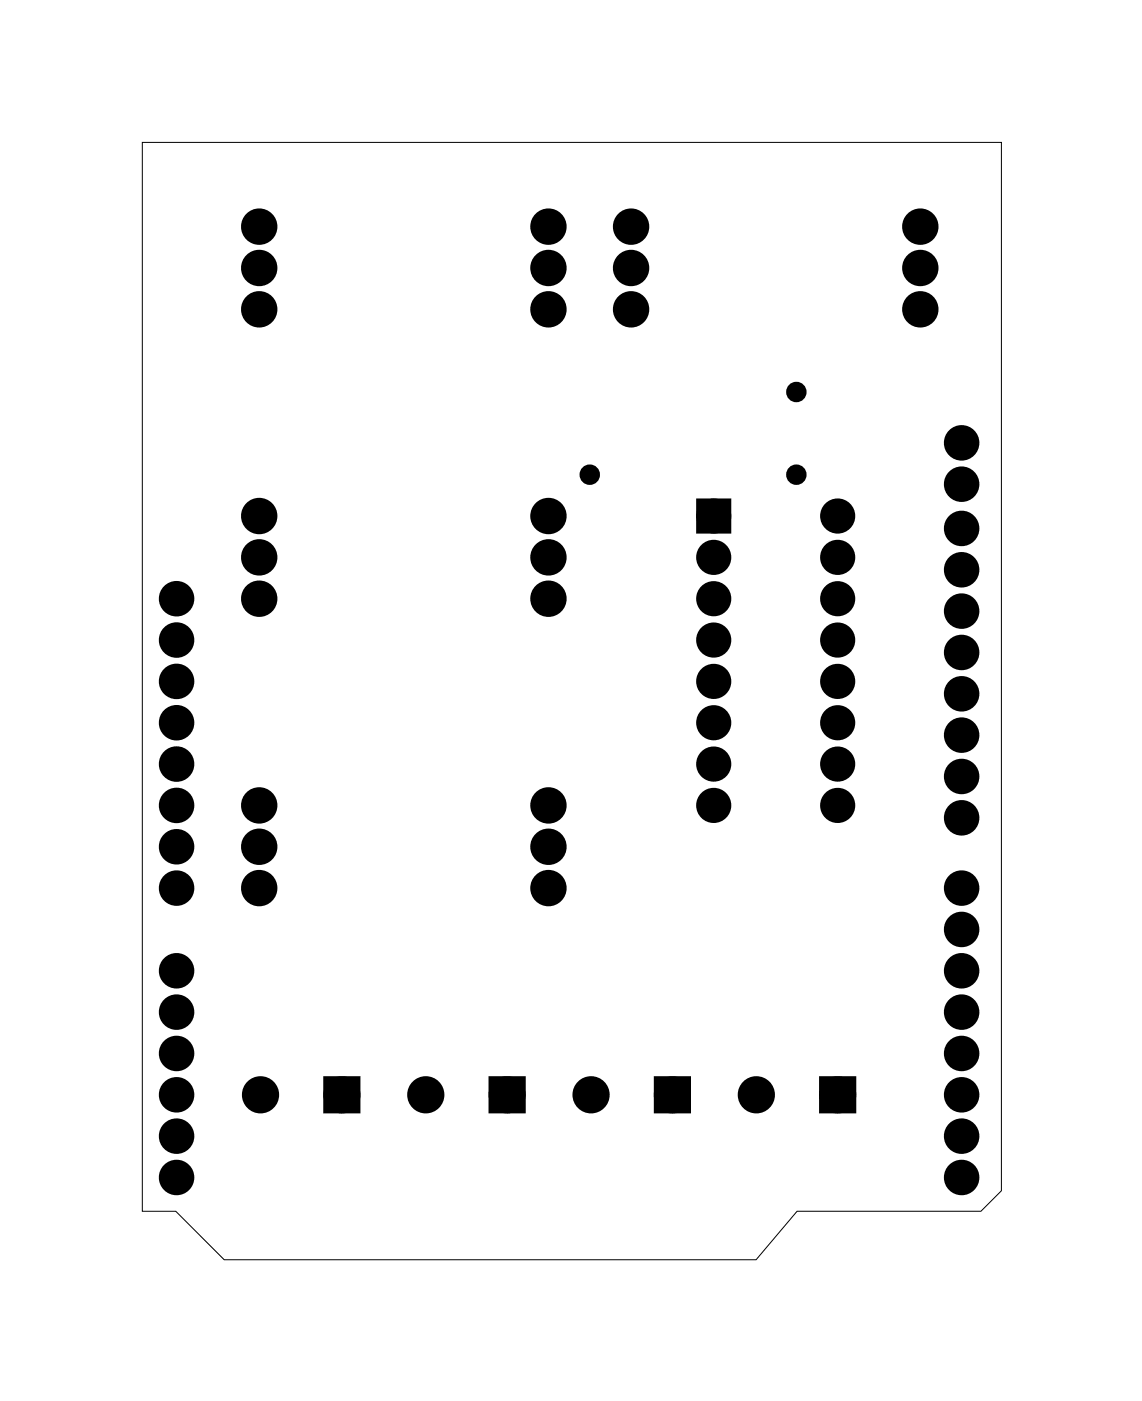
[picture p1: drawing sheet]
<svg xmlns="http://www.w3.org/2000/svg" width="70mm" height="86mm" viewBox="0 0 70 86" stroke-linecap="round" stroke-linejoin="round" font-family="sans-serif">
<path d="M8.7 8.7h52.9v64.5l-1.3 1.2h-11.3l-2.5 3h-32.7l-3-3h-2.1z" fill="none" stroke="#000" stroke-width=".06"/>
<g fill="#000">
<circle cx="15.9" cy="13.9" r=".74"/>
<circle cx="15.9" cy="19" r=".74"/>
<circle cx="15.9" cy="16.5" r=".74"/>
<circle cx="33.7" cy="13.9" r=".74"/>
<circle cx="33.7" cy="19" r=".74"/>
<circle cx="33.7" cy="16.5" r=".74"/>
<circle cx="38.8" cy="13.9" r=".74"/>
<circle cx="38.8" cy="19" r=".74"/>
<circle cx="38.8" cy="16.5" r=".74"/>
<circle cx="56.6" cy="13.9" r=".74"/>
<circle cx="56.6" cy="19" r=".74"/>
<circle cx="56.6" cy="16.5" r=".74"/>
<circle cx="10.9" cy="36.8" r=".7"/>
<circle cx="10.9" cy="39.3" r=".7"/>
<circle cx="15.9" cy="34.2" r=".74"/>
<circle cx="15.9" cy="36.8" r=".74"/>
<circle cx="15.9" cy="31.7" r=".74"/>
<circle cx="33.7" cy="34.2" r=".74"/>
<circle cx="33.7" cy="36.8" r=".74"/>
<circle cx="33.7" cy="31.7" r=".74"/>
<circle cx="36.3" cy="29.2" r=".35"/>
<circle cx="43.9" cy="39.3" r=".7"/>
<circle cx="43.9" cy="31.7" r=".7"/>
<circle cx="43.9" cy="34.2" r=".7"/>
<circle cx="43.9" cy="36.8" r=".7"/>
<circle cx="49" cy="24.1" r=".35"/>
<circle cx="49" cy="29.2" r=".35"/>
<circle cx="51.5" cy="39.3" r=".7"/>
<circle cx="51.5" cy="34.2" r=".7"/>
<circle cx="51.5" cy="36.8" r=".7"/>
<circle cx="51.5" cy="31.7" r=".7"/>
<circle cx="59.1" cy="27.2" r=".7"/>
<circle cx="59.1" cy="29.7" r=".7"/>
<circle cx="59.1" cy="35" r=".7"/>
<circle cx="59.1" cy="32.5" r=".7"/>
<circle cx="59.1" cy="37.5" r=".7"/>
<circle cx="10.9" cy="52" r=".7"/>
<circle cx="10.9" cy="59.6" r=".7"/>
<circle cx="10.9" cy="54.6" r=".7"/>
<circle cx="10.9" cy="44.4" r=".7"/>
<circle cx="10.9" cy="49.5" r=".7"/>
<circle cx="10.9" cy="41.9" r=".7"/>
<circle cx="10.9" cy="46.9" r=".7"/>
<circle cx="15.9" cy="54.6" r=".74"/>
<circle cx="15.9" cy="49.5" r=".74"/>
<circle cx="15.9" cy="52" r=".74"/>
<circle cx="33.7" cy="54.6" r=".74"/>
<circle cx="33.7" cy="49.5" r=".74"/>
<circle cx="33.7" cy="52" r=".74"/>
<circle cx="43.9" cy="44.4" r=".7"/>
<circle cx="43.9" cy="46.9" r=".7"/>
<circle cx="43.9" cy="41.9" r=".7"/>
<circle cx="43.9" cy="49.5" r=".7"/>
<circle cx="51.5" cy="46.9" r=".7"/>
<circle cx="51.5" cy="41.9" r=".7"/>
<circle cx="51.5" cy="44.4" r=".7"/>
<circle cx="51.5" cy="49.5" r=".7"/>
<circle cx="59.1" cy="54.6" r=".7"/>
<circle cx="59.1" cy="57.1" r=".7"/>
<circle cx="59.1" cy="59.6" r=".7"/>
<circle cx="59.1" cy="40.1" r=".7"/>
<circle cx="59.1" cy="45.2" r=".7"/>
<circle cx="59.1" cy="42.6" r=".7"/>
<circle cx="59.1" cy="47.7" r=".7"/>
<circle cx="59.1" cy="50.2" r=".7"/>
<circle cx="10.9" cy="69.8" r=".7"/>
<circle cx="10.9" cy="64.7" r=".7"/>
<circle cx="10.9" cy="72.3" r=".7"/>
<circle cx="10.9" cy="62.2" r=".7"/>
<circle cx="10.9" cy="67.3" r=".7"/>
<circle cx="16" cy="67.3" r=".76"/>
<circle cx="21" cy="67.3" r=".76"/>
<circle cx="26.2" cy="67.3" r=".76"/>
<circle cx="31.2" cy="67.3" r=".76"/>
<circle cx="36.3" cy="67.3" r=".76"/>
<circle cx="41.3" cy="67.3" r=".76"/>
<circle cx="46.5" cy="67.3" r=".76"/>
<circle cx="51.5" cy="67.3" r=".76"/>
<circle cx="59.1" cy="64.7" r=".7"/>
<circle cx="59.1" cy="72.3" r=".7"/>
<circle cx="59.1" cy="67.3" r=".7"/>
<circle cx="59.1" cy="69.8" r=".7"/>
<circle cx="59.1" cy="62.2" r=".7"/>
</g>
<g fill="none" stroke="#000" stroke-width=".78" stroke-linecap="butt">
<circle cx="10.9" cy="39.3" r=".7"/>
<circle cx="10.9" cy="36.8" r=".7"/>
<circle cx="59.1" cy="27.2" r=".7"/>
<circle cx="59.1" cy="32.5" r=".7"/>
<circle cx="59.1" cy="29.7" r=".7"/>
<circle cx="59.1" cy="35" r=".7"/>
<circle cx="59.1" cy="37.5" r=".7"/>
<circle cx="10.9" cy="46.9" r=".7"/>
<circle cx="10.9" cy="41.9" r=".7"/>
<circle cx="10.9" cy="44.4" r=".7"/>
<circle cx="10.9" cy="52" r=".7"/>
<circle cx="10.9" cy="49.5" r=".7"/>
<circle cx="10.9" cy="54.6" r=".7"/>
<circle cx="10.9" cy="59.6" r=".7"/>
<circle cx="59.1" cy="47.7" r=".7"/>
<circle cx="59.1" cy="40.1" r=".7"/>
<circle cx="59.1" cy="45.2" r=".7"/>
<circle cx="59.1" cy="42.6" r=".7"/>
<circle cx="59.1" cy="59.6" r=".7"/>
<circle cx="59.1" cy="54.6" r=".7"/>
<circle cx="59.1" cy="57.1" r=".7"/>
<circle cx="59.1" cy="50.2" r=".7"/>
<circle cx="10.9" cy="69.8" r=".7"/>
<circle cx="10.9" cy="72.3" r=".7"/>
<circle cx="10.9" cy="64.7" r=".7"/>
<circle cx="10.9" cy="67.3" r=".7"/>
<circle cx="10.9" cy="62.2" r=".7"/>
<circle cx="59.1" cy="69.8" r=".7"/>
<circle cx="59.1" cy="72.3" r=".7"/>
<circle cx="59.1" cy="64.7" r=".7"/>
<circle cx="59.1" cy="67.3" r=".7"/>
<circle cx="59.1" cy="62.2" r=".7"/>
</g>
<path d="M43.2 31h1.4v1.4h-1.4zM20.3 66.5h1.5v1.5h-1.5zM30.4 66.5h1.5v1.5h-1.5zM40.6 66.5h1.5v1.5h-1.5zM50.7 66.5h1.6v1.5h-1.6z" fill="#000"/>
<g fill="none" stroke="#000" stroke-width=".76" stroke-linecap="butt">
<path d="M43.2 31h1.4v1.4h-1.4zM20.3 66.5h1.5v1.5h-1.5zM30.4 66.5h1.5v1.5h-1.5zM40.6 66.5h1.5v1.5h-1.5zM50.7 66.5h1.6v1.5h-1.6z"/>
<circle cx="15.9" cy="13.9" r=".74"/>
<circle cx="15.9" cy="19" r=".74"/>
<circle cx="15.9" cy="16.5" r=".74"/>
<circle cx="33.7" cy="13.9" r=".74"/>
<circle cx="33.7" cy="19" r=".74"/>
<circle cx="33.7" cy="16.5" r=".74"/>
<circle cx="38.8" cy="13.9" r=".74"/>
<circle cx="38.8" cy="19" r=".74"/>
<circle cx="38.8" cy="16.5" r=".74"/>
<circle cx="56.6" cy="13.9" r=".74"/>
<circle cx="56.6" cy="19" r=".74"/>
<circle cx="56.6" cy="16.5" r=".74"/>
<circle cx="15.9" cy="31.7" r=".74"/>
<circle cx="15.9" cy="36.8" r=".74"/>
<circle cx="15.9" cy="34.2" r=".74"/>
<circle cx="33.7" cy="31.7" r=".74"/>
<circle cx="33.7" cy="36.8" r=".74"/>
<circle cx="33.7" cy="34.2" r=".74"/>
<circle cx="43.9" cy="36.8" r=".7"/>
<circle cx="43.9" cy="34.2" r=".7"/>
<circle cx="43.9" cy="39.3" r=".7"/>
<circle cx="43.9" cy="31.7" r=".7"/>
<circle cx="51.5" cy="36.8" r=".7"/>
<circle cx="51.5" cy="39.3" r=".7"/>
<circle cx="51.5" cy="34.2" r=".7"/>
<circle cx="51.5" cy="31.7" r=".7"/>
<circle cx="15.9" cy="49.5" r=".74"/>
<circle cx="15.9" cy="54.6" r=".74"/>
<circle cx="15.9" cy="52" r=".74"/>
<circle cx="33.7" cy="49.5" r=".74"/>
<circle cx="33.7" cy="54.6" r=".74"/>
<circle cx="33.7" cy="52" r=".74"/>
<circle cx="43.9" cy="44.4" r=".7"/>
<circle cx="43.9" cy="41.9" r=".7"/>
<circle cx="43.9" cy="46.9" r=".7"/>
<circle cx="43.9" cy="49.5" r=".7"/>
<circle cx="51.5" cy="44.4" r=".7"/>
<circle cx="51.5" cy="41.9" r=".7"/>
<circle cx="51.5" cy="49.5" r=".7"/>
<circle cx="51.5" cy="46.9" r=".7"/>
<circle cx="16" cy="67.3" r=".76"/>
<circle cx="21" cy="67.3" r=".76"/>
<circle cx="26.2" cy="67.3" r=".76"/>
<circle cx="31.2" cy="67.3" r=".76"/>
<circle cx="36.3" cy="67.3" r=".76"/>
<circle cx="41.3" cy="67.3" r=".76"/>
<circle cx="46.5" cy="67.3" r=".76"/>
<circle cx="51.5" cy="67.3" r=".76"/>
</g>
<g fill="none" stroke="#000" stroke-width=".55">
<circle cx="36.3" cy="29.2" r=".35"/>
<circle cx="49" cy="24.1" r=".35"/>
<circle cx="49" cy="29.2" r=".35"/>
</g>
</svg>
